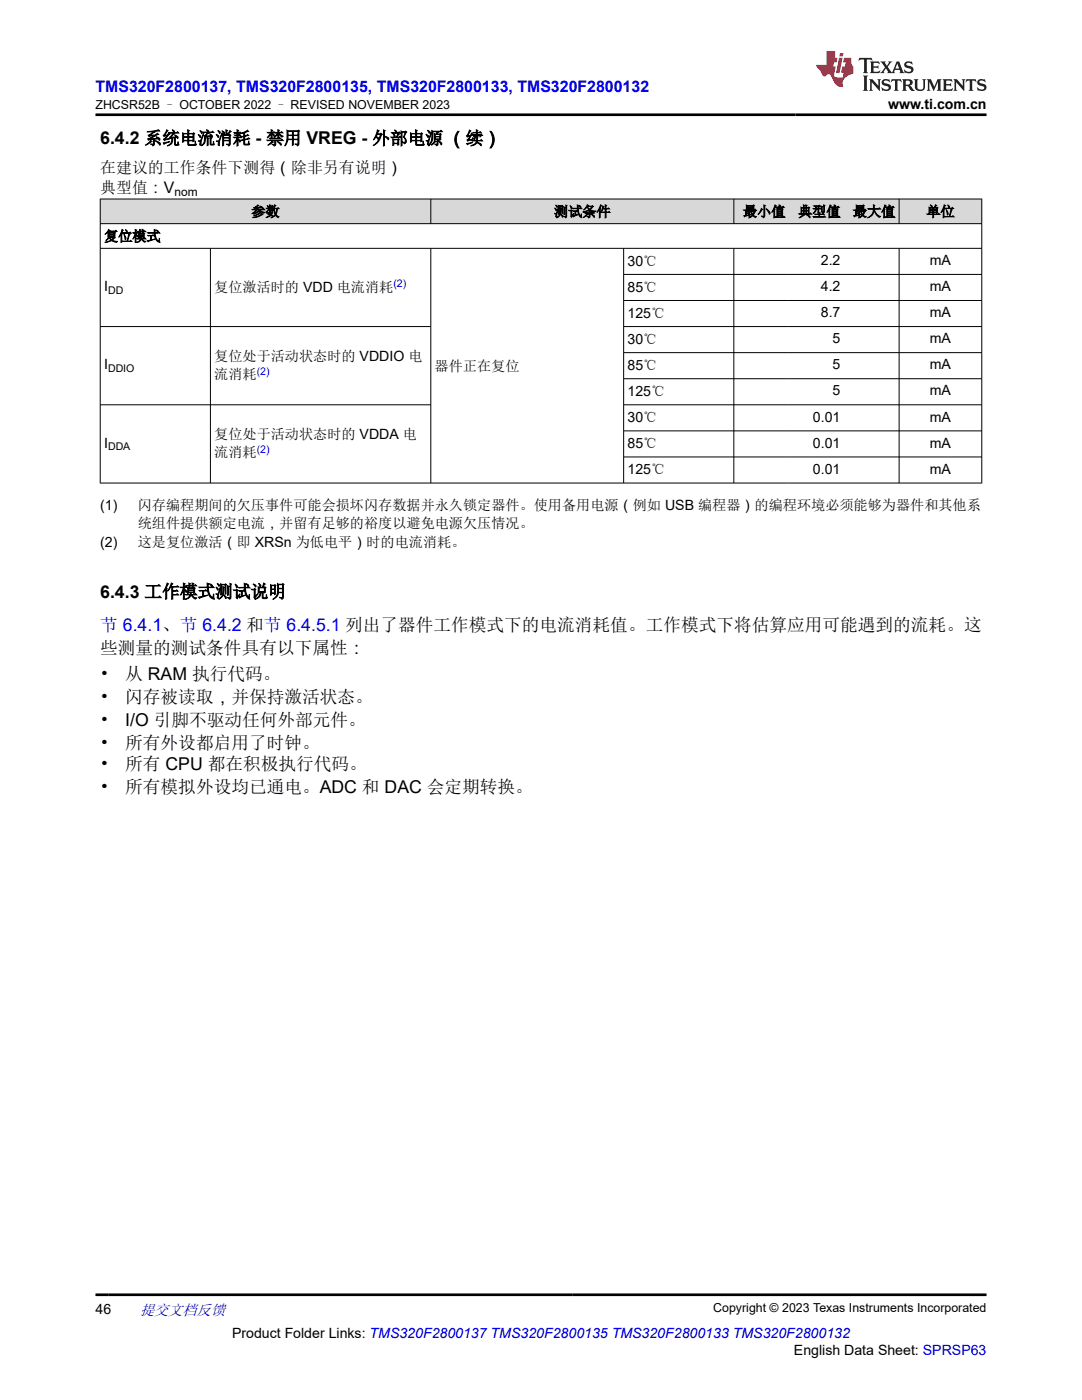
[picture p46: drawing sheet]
<svg xmlns="http://www.w3.org/2000/svg" width="216mm" height="279mm" viewBox="0 0 216 279" stroke-linecap="round" stroke-linejoin="round" font-family="sans-serif">
<defs><g id="words">
<g font-size="3.5">
<text x="20" y="28.8">6.4.2 系统电流消耗 - 禁用 VREG - 外部电源 （续）</text>
<text x="20" y="119.3">6.4.3 工作模式测试说明</text>
<text x="20" y="130.6">些测量的测试条件具有以下属性：</text>
<text x="20" y="135.7">•</text>
<text x="25" y="135.7">从 RAM 执行代码。</text>
<text x="20" y="140.3">•</text>
<text x="25" y="140.3">闪存被读取，并保持激活状态。</text>
<text x="20" y="144.8">•</text>
<text x="20" y="149.4">•</text>
<text x="25" y="144.8">I/O 引脚不驱动任何外部元件。</text>
<text x="25" y="149.4">所有外设都启用了时钟。</text>
<text x="20" y="153.7">•</text>
<text x="25" y="153.7">所有 CPU 都在积极执行代码。</text>
<text x="20" y="158.3">•</text>
<text x="25" y="158.3">所有模拟外设均已通电。ADC 和 DAC 会定期转换。</text>
</g>
<text font-size="3.5" fill="#00f" x="20" y="126">节 6.4.1、节 6.4.2 和节 6.4.5.1 列出了器件工作模式下的电流消耗值。工作模式下将估算应用可能遇到的流耗。这</text>
<text font-size="3.2" fill="#00f" x="19" y="18.3">TMS320F2800137, TMS320F2800135, TMS320F2800133, TMS320F2800132</text>
<g font-size="3.2">
<text x="20" y="34.4">在建议的工作条件下测得（除非另有说明）</text>
<text x="20" y="38.6">典型值：V</text>
</g>
<text font-size="3" fill="#00f" x="27.9" y="262.4">提交文档反馈</text>
<g font-size="2.8">
<text x="177.2" y="21.7">www.ti.com.cn</text>
<text x="50.2" y="43.2">参数</text>
<text x="110.6" y="43.2">测试条件</text>
<text x="148.3" y="43.2">最小值</text>
<text x="159.2" y="43.2">典型值</text>
<text x="170.2" y="43.2">最大值</text>
<text x="184.8" y="43.2">单位</text>
<text x="20.8" y="48.1">复位模式</text>
<text x="125.2" y="53">30℃</text>
<text x="163.8" y="52.9">2.2</text>
<text x="185.5" y="52.9">mA</text>
<text x="20.8" y="58.1">I</text>
<text x="42.8" y="58.2">复位激活时的 VDD 电流消耗</text>
<text x="125.2" y="58.2">85℃</text>
<text x="163.8" y="58.1">4.2</text>
<text x="185.5" y="58.1">mA</text>
<text x="125.2" y="63.4">125℃</text>
<text x="163.8" y="63.3">8.7</text>
<text x="185.5" y="63.3">mA</text>
<text x="125.2" y="68.6">30℃</text>
<text x="166.1" y="68.5">5</text>
<text x="185.5" y="68.5">mA</text>
<text x="20.8" y="73.7">I</text>
<text x="42.8" y="72">复位处于活动状态时的 VDDIO 电</text>
<text x="42.8" y="75.7">流消耗</text>
<text x="86.7" y="74">器件正在复位</text>
<text x="125.2" y="73.9">85℃</text>
<text x="166.1" y="73.7">5</text>
<text x="185.5" y="73.7">mA</text>
<text x="125.2" y="79.1">125℃</text>
<text x="166.1" y="78.9">5</text>
<text x="185.5" y="78.9">mA</text>
<text x="20.8" y="89.3">I</text>
<text x="42.8" y="87.6">复位处于活动状态时的 VDDA 电</text>
<text x="125.2" y="84.3">30℃</text>
<text x="125.2" y="89.5">85℃</text>
<text x="162.2" y="84.1">0.01</text>
<text x="162.2" y="89.3">0.01</text>
<text x="185.5" y="84.1">mA</text>
<text x="185.5" y="89.3">mA</text>
<text x="42.8" y="91.3">流消耗</text>
<text x="125.2" y="94.7">125℃</text>
<text x="162.2" y="94.5">0.01</text>
<text x="185.5" y="94.5">mA</text>
<text x="20" y="101.8">(1)</text>
<text x="27.5" y="101.8">闪存编程期间的欠压事件可能会损坏闪存数据并永久锁定器件。使用备用电源（例如 USB 编程器）的编程环境必须能够为器件和其他系</text>
<text x="27.5" y="105.4">统组件提供额定电流，并留有足够的裕度以避免电源欠压情况。</text>
<text x="20" y="109.1">(2)</text>
<text x="27.5" y="109.1">这是复位激活（即 XRSn 为低电平）时的电流消耗。</text>
<text x="19" y="262.1">46</text>
<text x="46.3" y="266.9">Product Folder Links: TMS320F2800137 TMS320F2800135 TMS320F2800133 TMS320F2800132</text>
<text x="158.4" y="270.3">English Data Sheet: SPRSP63</text>
</g>
<g font-size="2.5">
<text x="19" y="21.8">ZHCSR52B – OCTOBER 2022 – REVISED NOVEMBER 2023</text>
<text x="142.3" y="261.8">Copyright © 2023 Texas Instruments Incorporated</text>
</g>
<text font-size="2.4" x="34.8" y="39.2">nom</text>
<g font-size="2.1">
<text x="21.6" y="58.7">DD</text>
<text x="21.6" y="74.3">DDIO</text>
<text x="21.6" y="89.9">DDA</text>
</g>
<g font-size="2.1" fill="#00f">
<text x="78.5" y="57.3">(2)</text>
<text x="51.2" y="74.7">(2)</text>
<text x="51.2" y="90.4">(2)</text>
</g>
</g></defs>
<g fill="#d8d8d8">
<path d="M20 39.7h175.9v4.9h-175.9z" fill-rule="evenodd"/>
<path d="M20.1 39.8h65.8v4.8h-65.8z" fill-rule="evenodd"/>
<path d="M86 39.8h60.4v4.8h-60.4z" fill-rule="evenodd"/>
<path d="M146.5 39.8h10.9v4.8h-10.9z" fill-rule="evenodd"/>
<path d="M157.4 39.8h11v4.8h-11z" fill-rule="evenodd"/>
<path d="M168.4 39.8h10.9v4.8h-10.9z" fill-rule="evenodd"/>
<path d="M179.5 39.8h16.3v4.8h-16.3z" fill-rule="evenodd"/>
</g>
<g fill="none" stroke="#000" stroke-width=".2">
<path d="M19.9 39.7h176.1M20 39.7v56.8M86 39.7v5M146.4 39.7v5M179.4 39.7v5M195.9 39.7v56.8M19.9 44.6h176.1M19.9 49.6h176.1M42 49.6v46.9M86 49.6v46.9M124.4 49.6v46.9M124.4 54.8h71.6"/>
<path d="M124.4 60h71.6M146.4 49.6v46.9M179.4 49.6v46.9M19.9 65.2h66.1M124.4 65.2h71.6M124.4 70.4h71.6M124.4 75.6h71.6M19.9 96.4h176.1M19.9 80.8h66.1M124.4 80.8h71.6M124.4 86h71.6M124.4 91.2h71.6"/>
</g>
<path d="M171.5 11.6l-.2 .5 .5-.2h.6v.1v2.2l-.2 .4h1l-.2-.4v-2.2v-.1h.5l.5 .2-.1-.5zM173.6 12.3l.2 .4v1.5l-.2 .4h1.9l.1-.6a1.08 1.08 0 0 1-1.3 .2v-.7h.6l.4 .2v-.7l-.4 .2h-.6v-.5l.2-.2a1 1 0 0 1 1 .3l-.1-.5zM175.7 12.3l.9 1.1-1 1.2h.9l-.2-.2 .5-.8 .4 .8-.2 .2h1.6l-.2-.2 .2-.5h.9l.1 .5-.1 .2h.9l-.2-.3-.8-2h-.5l-.9 2.2-.9-1.1 .9-1.1h-.8l.2 .2-.4 .6-.4-.6 .2-.2zM179 12.7l.4 1h-.7zM180.7 12.4a.65 .65 0 0 0-.2 .7 .65 .65 0 0 0 .6 .5l.6 .1 .1 .3a.79 .79 0 0 1-.7 .4 .79 .79 0 0 1-.7-.5l.1 .7 .2-.1a.93 .93 0 0 0 1.1 .1 .93 .93 0 0 0 .4-1 1.46 1.46 0 0 0-1.2-.6l-.1-.3a1.09 1.09 0 0 1 1.2 .2l-.2-.6-.1 .1-.5-.2zM172.2 15.1l.2 .4v2.2l-.2 .4h1l-.2-.4v-2.2l.2-.4zM173.4 15.8l.2 .4v1.5l-.2 .4h.8l-.3-.4 .1-1.3 1.6 1.8v-2l.2-.4h-.7l.1 .2 .1 1.1-1.2-1.3zM176.2 15.9a.65 .65 0 0 0-.2 .8 .65 .65 0 0 0 .6 .4l.6 .2 .1 .2a.79 .79 0 0 1-.7 .4 .79 .79 0 0 1-.7-.5l.1 .7 .2-.1a.93 .93 0 0 0 1.1 .1 .93 .93 0 0 0 .4-.9 1.46 1.46 0 0 0-1.2-.6l-.1-.4a1.09 1.09 0 0 1 1.2 .2l-.1-.6-.2 .1-.5-.1zM177.9 15.8l-.1 .6a.63 .63 0 0 1 .8-.3v1.6l-.3 .4h1l-.2-.4v-1.6a.66 .66 0 0 1 .8 .3l-.1-.6zM180 15.8l.2 .4v1.5l-.2 .4h1l-.2-.2-.1-.7h.5l.1 .2a.79 .79 0 0 0 1.2 .6l-1-.9a.61 .61 0 0 0 .6-.6 .61 .61 0 0 0-.5-.7zM180.8 16.1h.1a.47 .47 0 0 1 .5 .1 .47 .47 0 0 1 .1 .5l-.1 .1-.7 .1zM182.3 15.8l.2 .2a2.27 2.27 0 0 0 .4 2 1.04 1.04 0 0 0 1.7-.7v-1.3l.2-.2h-.8l.2 .4v1.1a.6 .6 0 0 1-.6 .6 .6 .6 0 0 1-.6-.6v-1.1l.3-.4zM184.9 15.8l.2 .4v1.5l-.2 .4h.8l-.3-.4v-1.4l.9 1.9 .9-1.9v1.4l-.3 .4h1l-.2-.4v-1.5l.2-.4h-.8l-.7 1.5-.6-1.5zM188.1 15.8l.2 .4v1.5l-.2 .4h1.9l.1-.6a1.09 1.09 0 0 1-1.3 .2v-.7h.6l.4 .2v-.6l-.4 .2h-.6v-.6l.2-.1a1.01 1.01 0 0 1 1 .3l-.1-.6zM190.2 15.8l.3 .4v1.5l-.3 .4h.8l-.2-.4v-1.3l1.6 1.8v-2l.2-.4h-.7l.2 .2v1.1l-1.2-1.3zM192.8 15.8l-.1 .6a.63 .63 0 0 1 .8-.3v1.6l-.3 .4h1l-.2-.4v-1.6a.66 .66 0 0 1 .8 .3l-.1-.6zM195.2 15.9a.65 .65 0 0 0-.2 .8 .65 .65 0 0 0 .6 .4l.6 .2 .2 .2a.79 .79 0 0 1-.7 .4 .79 .79 0 0 1-.7-.5l.1 .7 .2-.1a.93 .93 0 0 0 1 .1 .93 .93 0 0 0 .5-.9 1.46 1.46 0 0 0-1.3-.6v-.4a1.09 1.09 0 0 1 1.2 .2l-.2-.6-.2 .1-.5-.1z" fill="#231f20"/>
<path d="M164.9 10.2v2.8h-2l.1 .3 .8 1a.95 .95 0 0 0 1 .9 .59 .59 0 0 1 .5-.4 .59 .59 0 0 1 .5 .4l.4 .7a1.59 1.59 0 0 0 2.1 1.4 1.61 1.61 0 0 1 1-2.3l1-.3-.1-1.5a1.59 1.59 0 0 1-.3-1.7h-1.5l-.2 .9h.6l-.2 .9h-.5l-.2 1v.2l.4 .1-.1 .9h-.7a.73 .73 0 0 1-1-.7l.3-1.5h-.5l.1-.9h.5l.2-.9h-.5v-1.3zM167.4 11.5l-.6 3.1h.7l.6-3.1zM167.6 10.6l-.1 .6h.7l.1-.6z" fill="#ed1c24"/>
<path d="M19 22.9h177.8M19 258.4h177.8" fill="none" stroke="#000" stroke-width=".53"/>
<use href="#words"/>
</svg>
